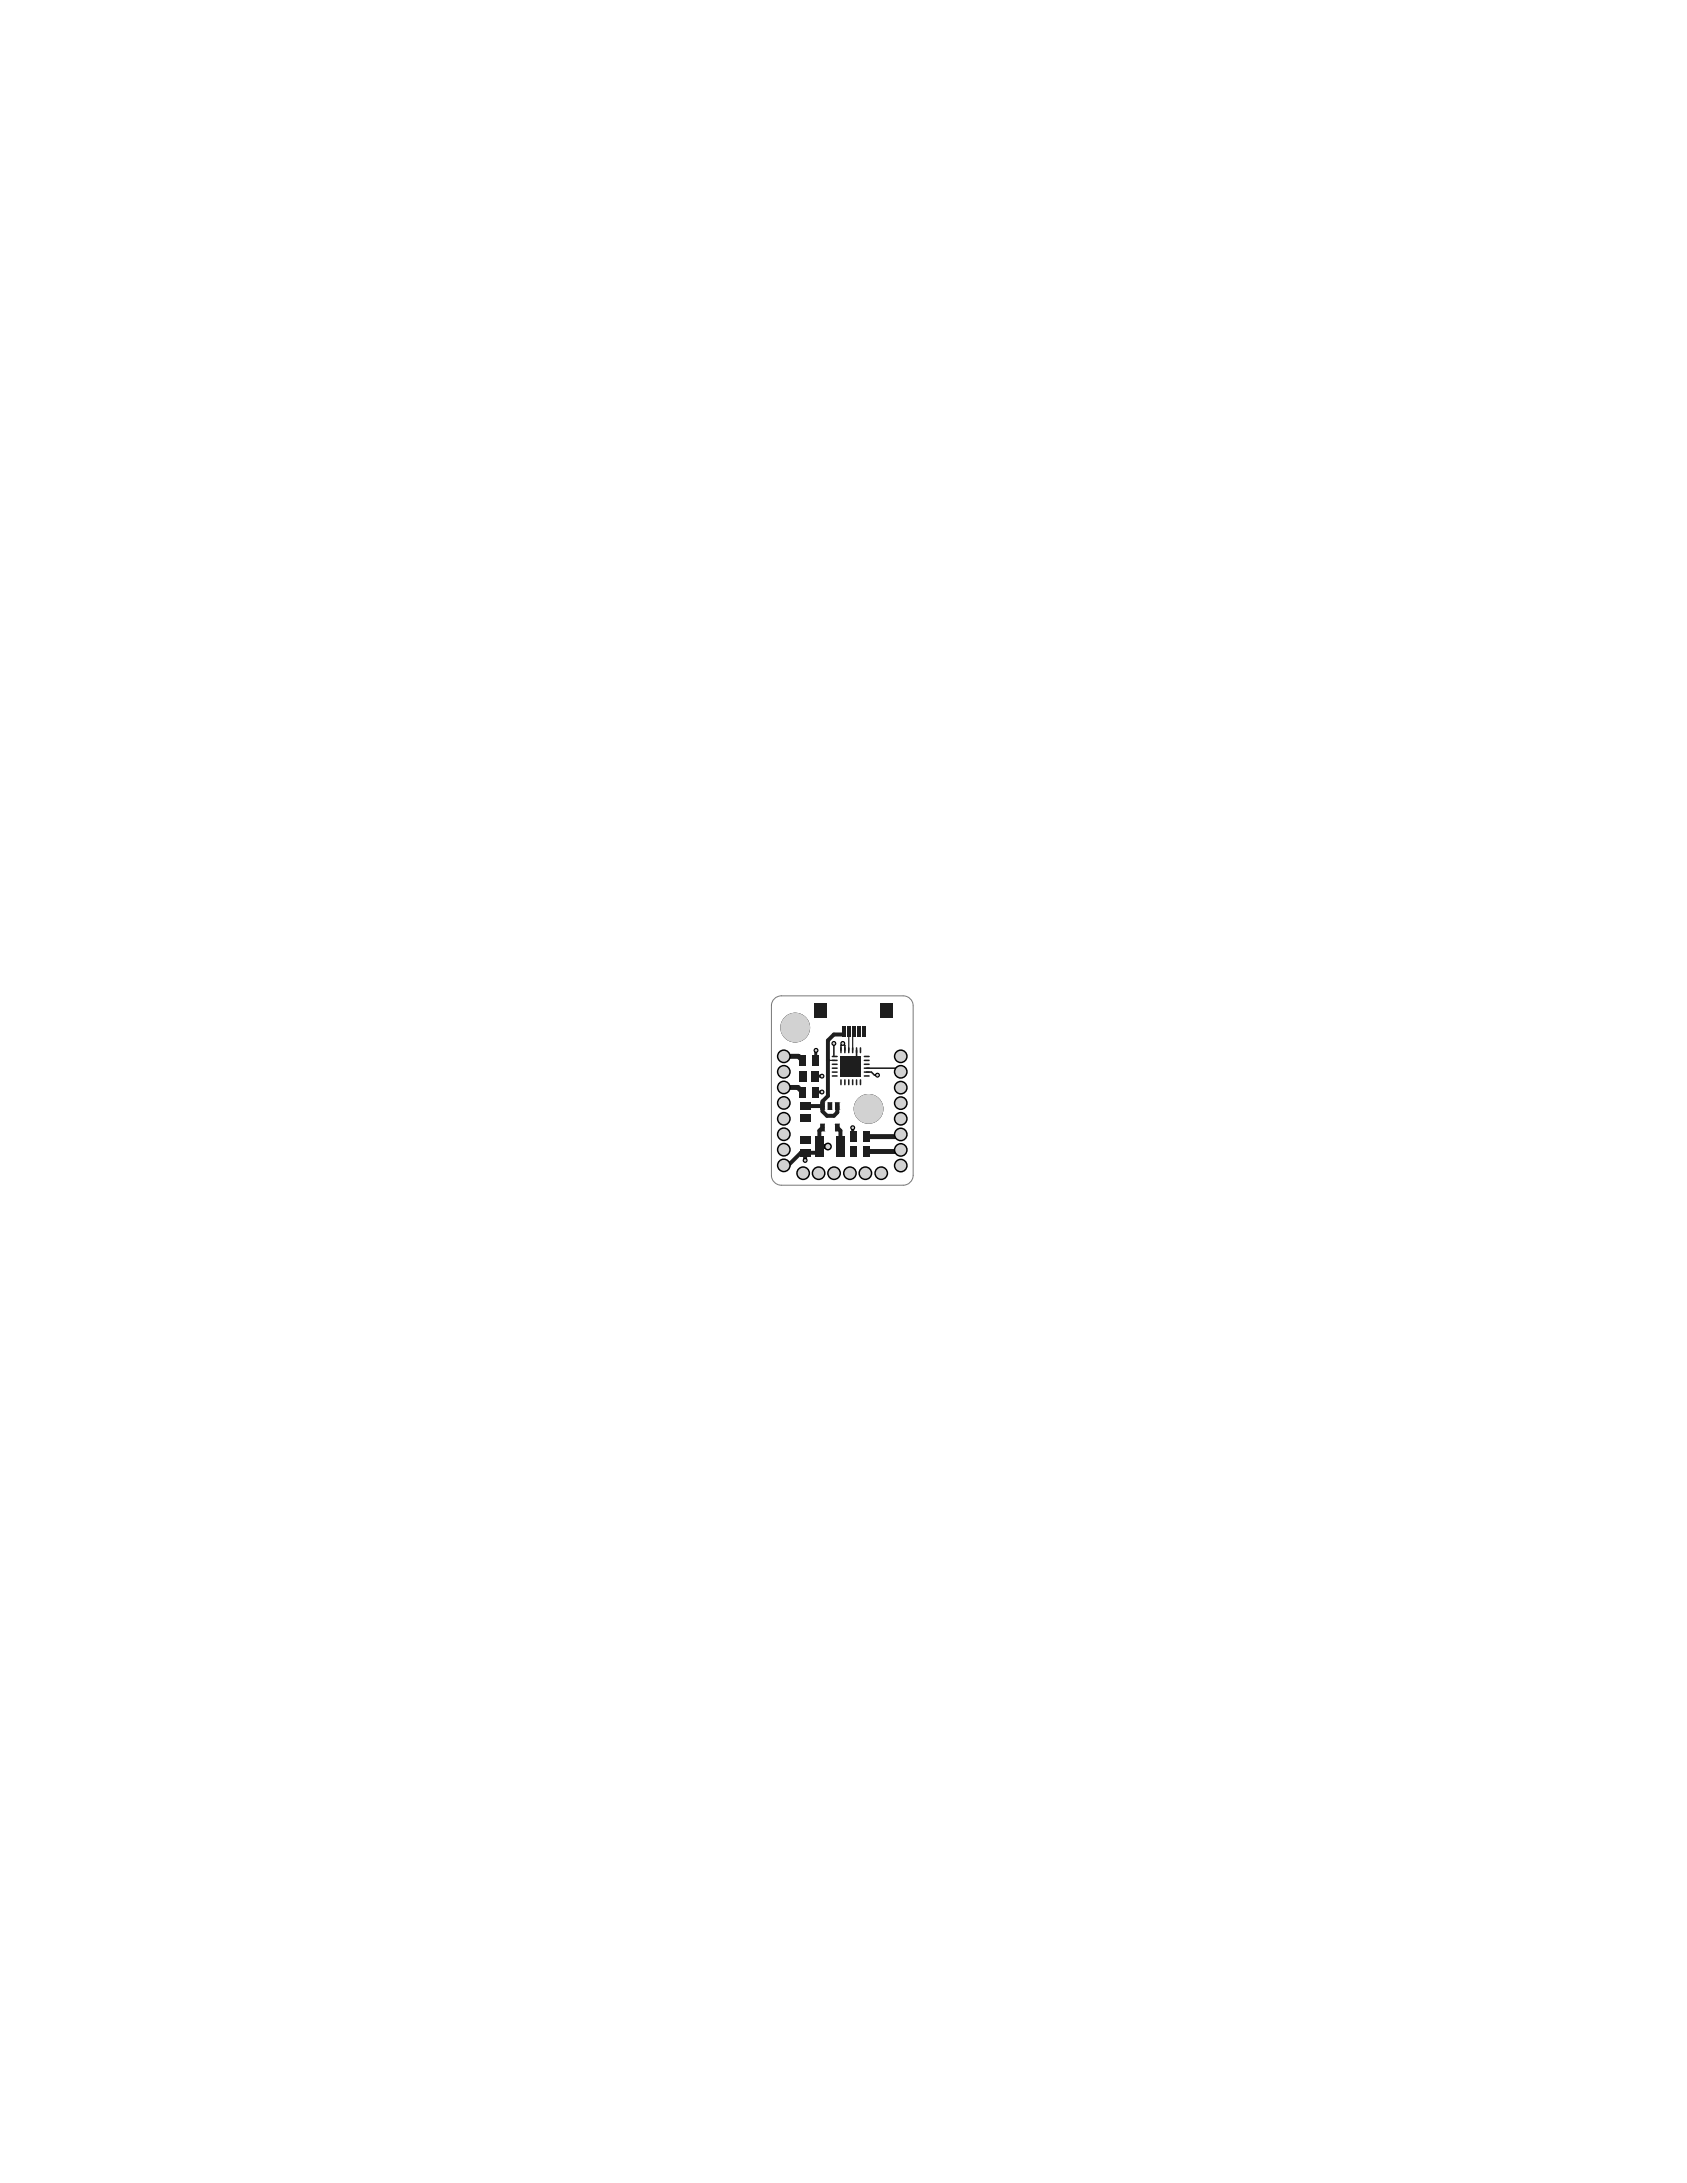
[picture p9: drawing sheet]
<svg xmlns="http://www.w3.org/2000/svg" width="216mm" height="279mm" viewBox="0 0 216 279" stroke-linecap="round" stroke-linejoin="round" font-family="sans-serif">
<path d="M99.2 127.7l.8-.2h15.6a1.27 1.27 0 0 1 1.3 1.2v21.7a1.27 1.27 0 0 1-1.3 1.3h-15.6a1.27 1.27 0 0 1-1.3-1.3v-21.7l.1-.4z" fill="none" stroke="#787878" stroke-width=".13"/>
<g fill="#d2d2d2">
<circle cx="115.3" cy="135.2" r=".7"/>
<circle cx="115.3" cy="137.2" r=".7"/>
<circle cx="115.3" cy="139.2" r=".7"/>
<circle cx="115.3" cy="141.2" r=".7"/>
<circle cx="115.3" cy="143.2" r=".7"/>
<circle cx="115.3" cy="145.2" r=".7"/>
<circle cx="115.3" cy="147.2" r=".7"/>
<circle cx="115.3" cy="149.2" r=".7"/>
<circle cx="112.8" cy="150.2" r=".7"/>
<circle cx="110.8" cy="150.2" r=".7"/>
<circle cx="108.8" cy="150.2" r=".7"/>
<circle cx="106.7" cy="150.2" r=".7"/>
<circle cx="104.8" cy="150.2" r=".7"/>
<circle cx="102.8" cy="150.2" r=".7"/>
<circle cx="100.3" cy="149.2" r=".7"/>
<circle cx="100.3" cy="147.1" r=".7"/>
<circle cx="100.3" cy="145.2" r=".7"/>
<circle cx="100.3" cy="143.2" r=".7"/>
<circle cx="100.3" cy="141.2" r=".7"/>
<circle cx="100.3" cy="139.2" r=".7"/>
<circle cx="100.3" cy="137.2" r=".7"/>
<circle cx="100.3" cy="135.2" r=".7"/>
<circle cx="111.2" cy="141.9" r="1.9"/>
<circle cx="101.8" cy="131.5" r="1.9"/>
<circle cx="106" cy="146.7" r=".32"/>
<circle cx="109.1" cy="144.3" r=".17"/>
<circle cx="103" cy="148.5" r=".17"/>
<circle cx="105.2" cy="139.8" r=".17"/>
<circle cx="105.2" cy="137.7" r=".17"/>
<circle cx="104.4" cy="134.4" r=".17"/>
<circle cx="106.7" cy="133.5" r=".17"/>
<circle cx="107.9" cy="133.5" r=".17"/>
<circle cx="112.3" cy="137.6" r=".17"/>
</g>
<path d="M104.4 134.4v1.3" fill="none" stroke="#1e1e1e" stroke-width=".38"/>
<path d="M106.7 132.4l-.7 .8v7.1M100.3 149.2h.6M105.8 142.8h.9M107.6 144.7v2" fill="none" stroke="#1e1e1e" stroke-width=".51"/>
<path d="M106 135.7h.8M108.6 132v2.4M109.3 132v.5" fill="none" stroke="#1e1e1e" stroke-width=".15"/>
<path d="M106.7 133.5v1.6M107.6 134.4v-.6l.3-.3 .2 .3v.6M109.6 134.4v1.3M111.5 137.2l.4 .4h.4" fill="none" stroke="#1e1e1e" stroke-width=".2"/>
<path d="M102.1 139.2l.6 .6M102.2 135.2l.5 .5" fill="none" stroke="#1e1e1e" stroke-width=".63"/>
<circle cx="104.9" cy="146.7" r=".25" fill="#1e1e1e"/>
<path d="M100.3 135.2h1.9M100.3 139.2h1.8M104.9 146.7h1.1M115.3 145.2l-.3 .3h-4.1M115.3 147.2l-.2 .2h-4.2" fill="none" stroke="#1e1e1e" stroke-width=".63"/>
<path d="M106.7 132.4h1.2M103 141.5l2.3 .1M103 147.5v1M105.3 144.3l-.4 .4v2.8h-2.4l-1.6 1.7M106 140.3l-.7 .7v1.2l.5 .6M107.2 144.3l.4 .4M107.2 141.6v.8l-.5 .4" fill="none" stroke="#1e1e1e" stroke-width=".51"/>
<path d="M104.3 137.7h.9M104.4 139.8h.8M109.1 144.3l.1 1.2" fill="none" stroke="#1e1e1e" stroke-width=".38"/>
<path d="M109.6 135.7l-.7 .8M110.9 136.7h3.9l.5 .5M110.9 137.2h.6" fill="none" stroke="#1e1e1e" stroke-width=".2"/>
<path d="M109.3 132.5l-.2 .2v1.7" fill="none" stroke="#1e1e1e" stroke-width=".15"/>
<circle cx="115.3" cy="135.2" r=".89" fill="#000"/>
<circle cx="115.3" cy="135.2" r=".7" fill="#d2d2d2"/>
<circle cx="115.3" cy="137.2" r=".89" fill="#000"/>
<circle cx="115.3" cy="137.2" r=".7" fill="#d2d2d2"/>
<circle cx="115.3" cy="139.2" r=".89" fill="#000"/>
<circle cx="115.3" cy="139.2" r=".7" fill="#d2d2d2"/>
<circle cx="115.3" cy="141.2" r=".89" fill="#000"/>
<circle cx="115.3" cy="141.2" r=".7" fill="#d2d2d2"/>
<circle cx="115.3" cy="143.2" r=".89" fill="#000"/>
<circle cx="115.3" cy="143.2" r=".7" fill="#d2d2d2"/>
<circle cx="115.3" cy="145.2" r=".89" fill="#000"/>
<circle cx="115.3" cy="145.2" r=".7" fill="#d2d2d2"/>
<circle cx="115.3" cy="147.2" r=".89" fill="#000"/>
<circle cx="115.3" cy="147.2" r=".7" fill="#d2d2d2"/>
<circle cx="115.3" cy="149.2" r=".89" fill="#000"/>
<circle cx="115.3" cy="149.2" r=".7" fill="#d2d2d2"/>
<circle cx="112.8" cy="150.2" r=".89" fill="#000"/>
<circle cx="112.8" cy="150.2" r=".7" fill="#d2d2d2"/>
<circle cx="110.8" cy="150.2" r=".89" fill="#000"/>
<circle cx="110.8" cy="150.2" r=".7" fill="#d2d2d2"/>
<circle cx="108.8" cy="150.2" r=".89" fill="#000"/>
<circle cx="108.8" cy="150.2" r=".7" fill="#d2d2d2"/>
<circle cx="106.7" cy="150.2" r=".89" fill="#000"/>
<circle cx="106.7" cy="150.2" r=".7" fill="#d2d2d2"/>
<circle cx="104.8" cy="150.2" r=".89" fill="#000"/>
<circle cx="104.8" cy="150.2" r=".7" fill="#d2d2d2"/>
<circle cx="102.8" cy="150.2" r=".89" fill="#000"/>
<circle cx="102.8" cy="150.2" r=".7" fill="#d2d2d2"/>
<circle cx="100.3" cy="149.2" r=".89" fill="#000"/>
<circle cx="100.3" cy="149.2" r=".7" fill="#d2d2d2"/>
<circle cx="100.3" cy="147.1" r=".89" fill="#000"/>
<circle cx="100.3" cy="147.1" r=".7" fill="#d2d2d2"/>
<circle cx="100.3" cy="145.2" r=".89" fill="#000"/>
<circle cx="100.3" cy="145.2" r=".7" fill="#d2d2d2"/>
<circle cx="100.3" cy="143.2" r=".89" fill="#000"/>
<circle cx="100.3" cy="143.2" r=".7" fill="#d2d2d2"/>
<circle cx="100.3" cy="141.2" r=".89" fill="#000"/>
<circle cx="100.3" cy="141.2" r=".7" fill="#d2d2d2"/>
<circle cx="100.3" cy="139.2" r=".89" fill="#000"/>
<circle cx="100.3" cy="139.2" r=".7" fill="#d2d2d2"/>
<circle cx="100.3" cy="137.2" r=".89" fill="#000"/>
<circle cx="100.3" cy="137.2" r=".7" fill="#d2d2d2"/>
<circle cx="100.3" cy="135.2" r=".89" fill="#000"/>
<circle cx="100.3" cy="135.2" r=".7" fill="#d2d2d2"/>
<circle cx="111.2" cy="141.9" r="1.9" fill="#000"/>
<circle cx="111.2" cy="141.9" r="1.9" fill="#d2d2d2"/>
<circle cx="101.8" cy="131.5" r="1.9" fill="#000"/>
<circle cx="101.8" cy="131.5" r="1.9" fill="#d2d2d2"/>
<circle cx="106" cy="146.7" r=".51" fill="#000"/>
<circle cx="106" cy="146.7" r=".32" fill="#d2d2d2"/>
<circle cx="109.1" cy="144.3" r=".32" fill="#000"/>
<circle cx="109.1" cy="144.3" r=".17" fill="#d2d2d2"/>
<circle cx="103" cy="148.5" r=".32" fill="#000"/>
<circle cx="103" cy="148.5" r=".17" fill="#d2d2d2"/>
<circle cx="105.2" cy="139.8" r=".32" fill="#000"/>
<circle cx="105.2" cy="139.8" r=".17" fill="#d2d2d2"/>
<circle cx="105.2" cy="137.7" r=".32" fill="#000"/>
<circle cx="105.2" cy="137.7" r=".17" fill="#d2d2d2"/>
<circle cx="104.4" cy="134.4" r=".32" fill="#000"/>
<circle cx="104.4" cy="134.4" r=".17" fill="#d2d2d2"/>
<circle cx="106.7" cy="133.5" r=".32" fill="#000"/>
<circle cx="106.7" cy="133.5" r=".17" fill="#d2d2d2"/>
<circle cx="107.9" cy="133.5" r=".32" fill="#000"/>
<circle cx="107.9" cy="133.5" r=".17" fill="#d2d2d2"/>
<circle cx="112.3" cy="137.6" r=".32" fill="#000"/>
<circle cx="112.3" cy="137.6" r=".17" fill="#d2d2d2"/>
<path d="M107.6 134.1v.6M107.6 138.2v.6M108.1 134.1v.6M108.1 138.2v.6M108.6 134.1v.6M108.6 138.2v.6" fill="none" stroke="#1e1e1e" stroke-width=".2"/>
<g fill="#1e1e1e">
<path d="M107.8 131.4h.4v1.3h-.4z" fill-rule="evenodd"/>
<path d="M108.4 131.4h.4v1.3h-.4z" fill-rule="evenodd"/>
</g>
<path d="M109.6 134.1v.6M109.6 138.2v.6M110.1 134.1v.6M110.1 138.2v.6" fill="none" stroke="#1e1e1e" stroke-width=".2"/>
<g fill="#1e1e1e">
<path d="M109.7 131.4h.4v1.3h-.4z" fill-rule="evenodd"/>
<path d="M110.4 131.4h.4v1.3h-.4z" fill-rule="evenodd"/>
<path d="M103.9 137.1h.9v1.3h-.9z" fill-rule="evenodd"/>
<path d="M104 135.1h.8v1.3h-.8z" fill-rule="evenodd"/>
<path d="M106 141.1h.5v1l-.6-.1z" fill-rule="evenodd"/>
<path d="M104 139.1h.8v1.3h-.8z" fill-rule="evenodd"/>
<path d="M102.4 145.5h1.3v.9h-1.3z" fill-rule="evenodd"/>
<path d="M106.9 143.8l.6 .1-.1 .9h-.5z" fill-rule="evenodd"/>
<path d="M105 143.8l.6 .1-.1 .9h-.5z" fill-rule="evenodd"/>
</g>
<g fill="#1e1e1e">
<path d="M105.9 142l.1 .1z"/>
<path d="M107.4 143.8l.1 .1z"/>
<path d="M105.5 143.8l.1 .1z"/>
</g>
<path d="M106.5 137.7h.6M106.5 136.7h.6M106.5 136.2h.6M106.5 135.7h.6M109.1 134.1v.6M109.1 138.2v.6" fill="none" stroke="#1e1e1e" stroke-width=".2"/>
<path d="M109.1 131.4h.4v1.3h-.4z" fill-rule="evenodd" fill="#1e1e1e"/>
<path d="M110.6 137.7h.6M110.6 135.7h.6M110.6 136.2h.6M110.6 136.7h.6" fill="none" stroke="#1e1e1e" stroke-width=".2"/>
<g fill="#1e1e1e">
<path d="M102.4 142.6h1.3v1h-1.3z" fill-rule="evenodd"/>
<path d="M102.4 141h1.3v1h-1.3z" fill-rule="evenodd"/>
<path d="M102.4 147.1h1.3v.9h-1.3z" fill-rule="evenodd"/>
<path d="M104.3 145.4h1.1v2.6h-1.1z" fill-rule="evenodd"/>
<path d="M107 145.4h1.1v2.6h-1.1z" fill-rule="evenodd"/>
<path d="M105 141.1h.6l-.1 1-.5-.1z" fill-rule="evenodd"/>
<path d="M106.9 141.1h.6l-.1 1-.5-.1z" fill-rule="evenodd"/>
<path d="M108.7 146.7h.9v1.3h-.9z" fill-rule="evenodd"/>
<path d="M108.7 144.8h.9v1.3h-.9z" fill-rule="evenodd"/>
<path d="M102.3 137.1h.9v1.3h-.9z" fill-rule="evenodd"/>
</g>
<g fill="#1e1e1e">
<path d="M105.5 141.1h.1z"/>
<path d="M105 142v.1z"/>
<path d="M107.4 141.1h.1z"/>
<path d="M106.9 142v.1z"/>
</g>
<path d="M106.5 137.2h.6M106.5 135.2h.6" fill="none" stroke="#1e1e1e" stroke-width=".2"/>
<g fill="#1e1e1e">
<path d="M102.3 135.1h.8v1.3h-.8z" fill-rule="evenodd"/>
<path d="M104.3 128.4h1.6v1.9h-1.6z" fill-rule="evenodd"/>
<path d="M110.4 146.7h.9v1.3h-.9z" fill-rule="evenodd"/>
<path d="M110.4 144.8h.9v1.3h-.9z" fill-rule="evenodd"/>
</g>
<path d="M110.6 135.2h.6M110.6 137.2h.6" fill="none" stroke="#1e1e1e" stroke-width=".2"/>
<g fill="#1e1e1e">
<path d="M112.6 128.4h1.6v1.9h-1.6z" fill-rule="evenodd"/>
<path d="M102.3 139.1h.8v1.3h-.8z" fill-rule="evenodd"/>
<path d="M107.5 135.1h2.7v2.7h-2.7z" fill-rule="evenodd"/>
</g>
</svg>
